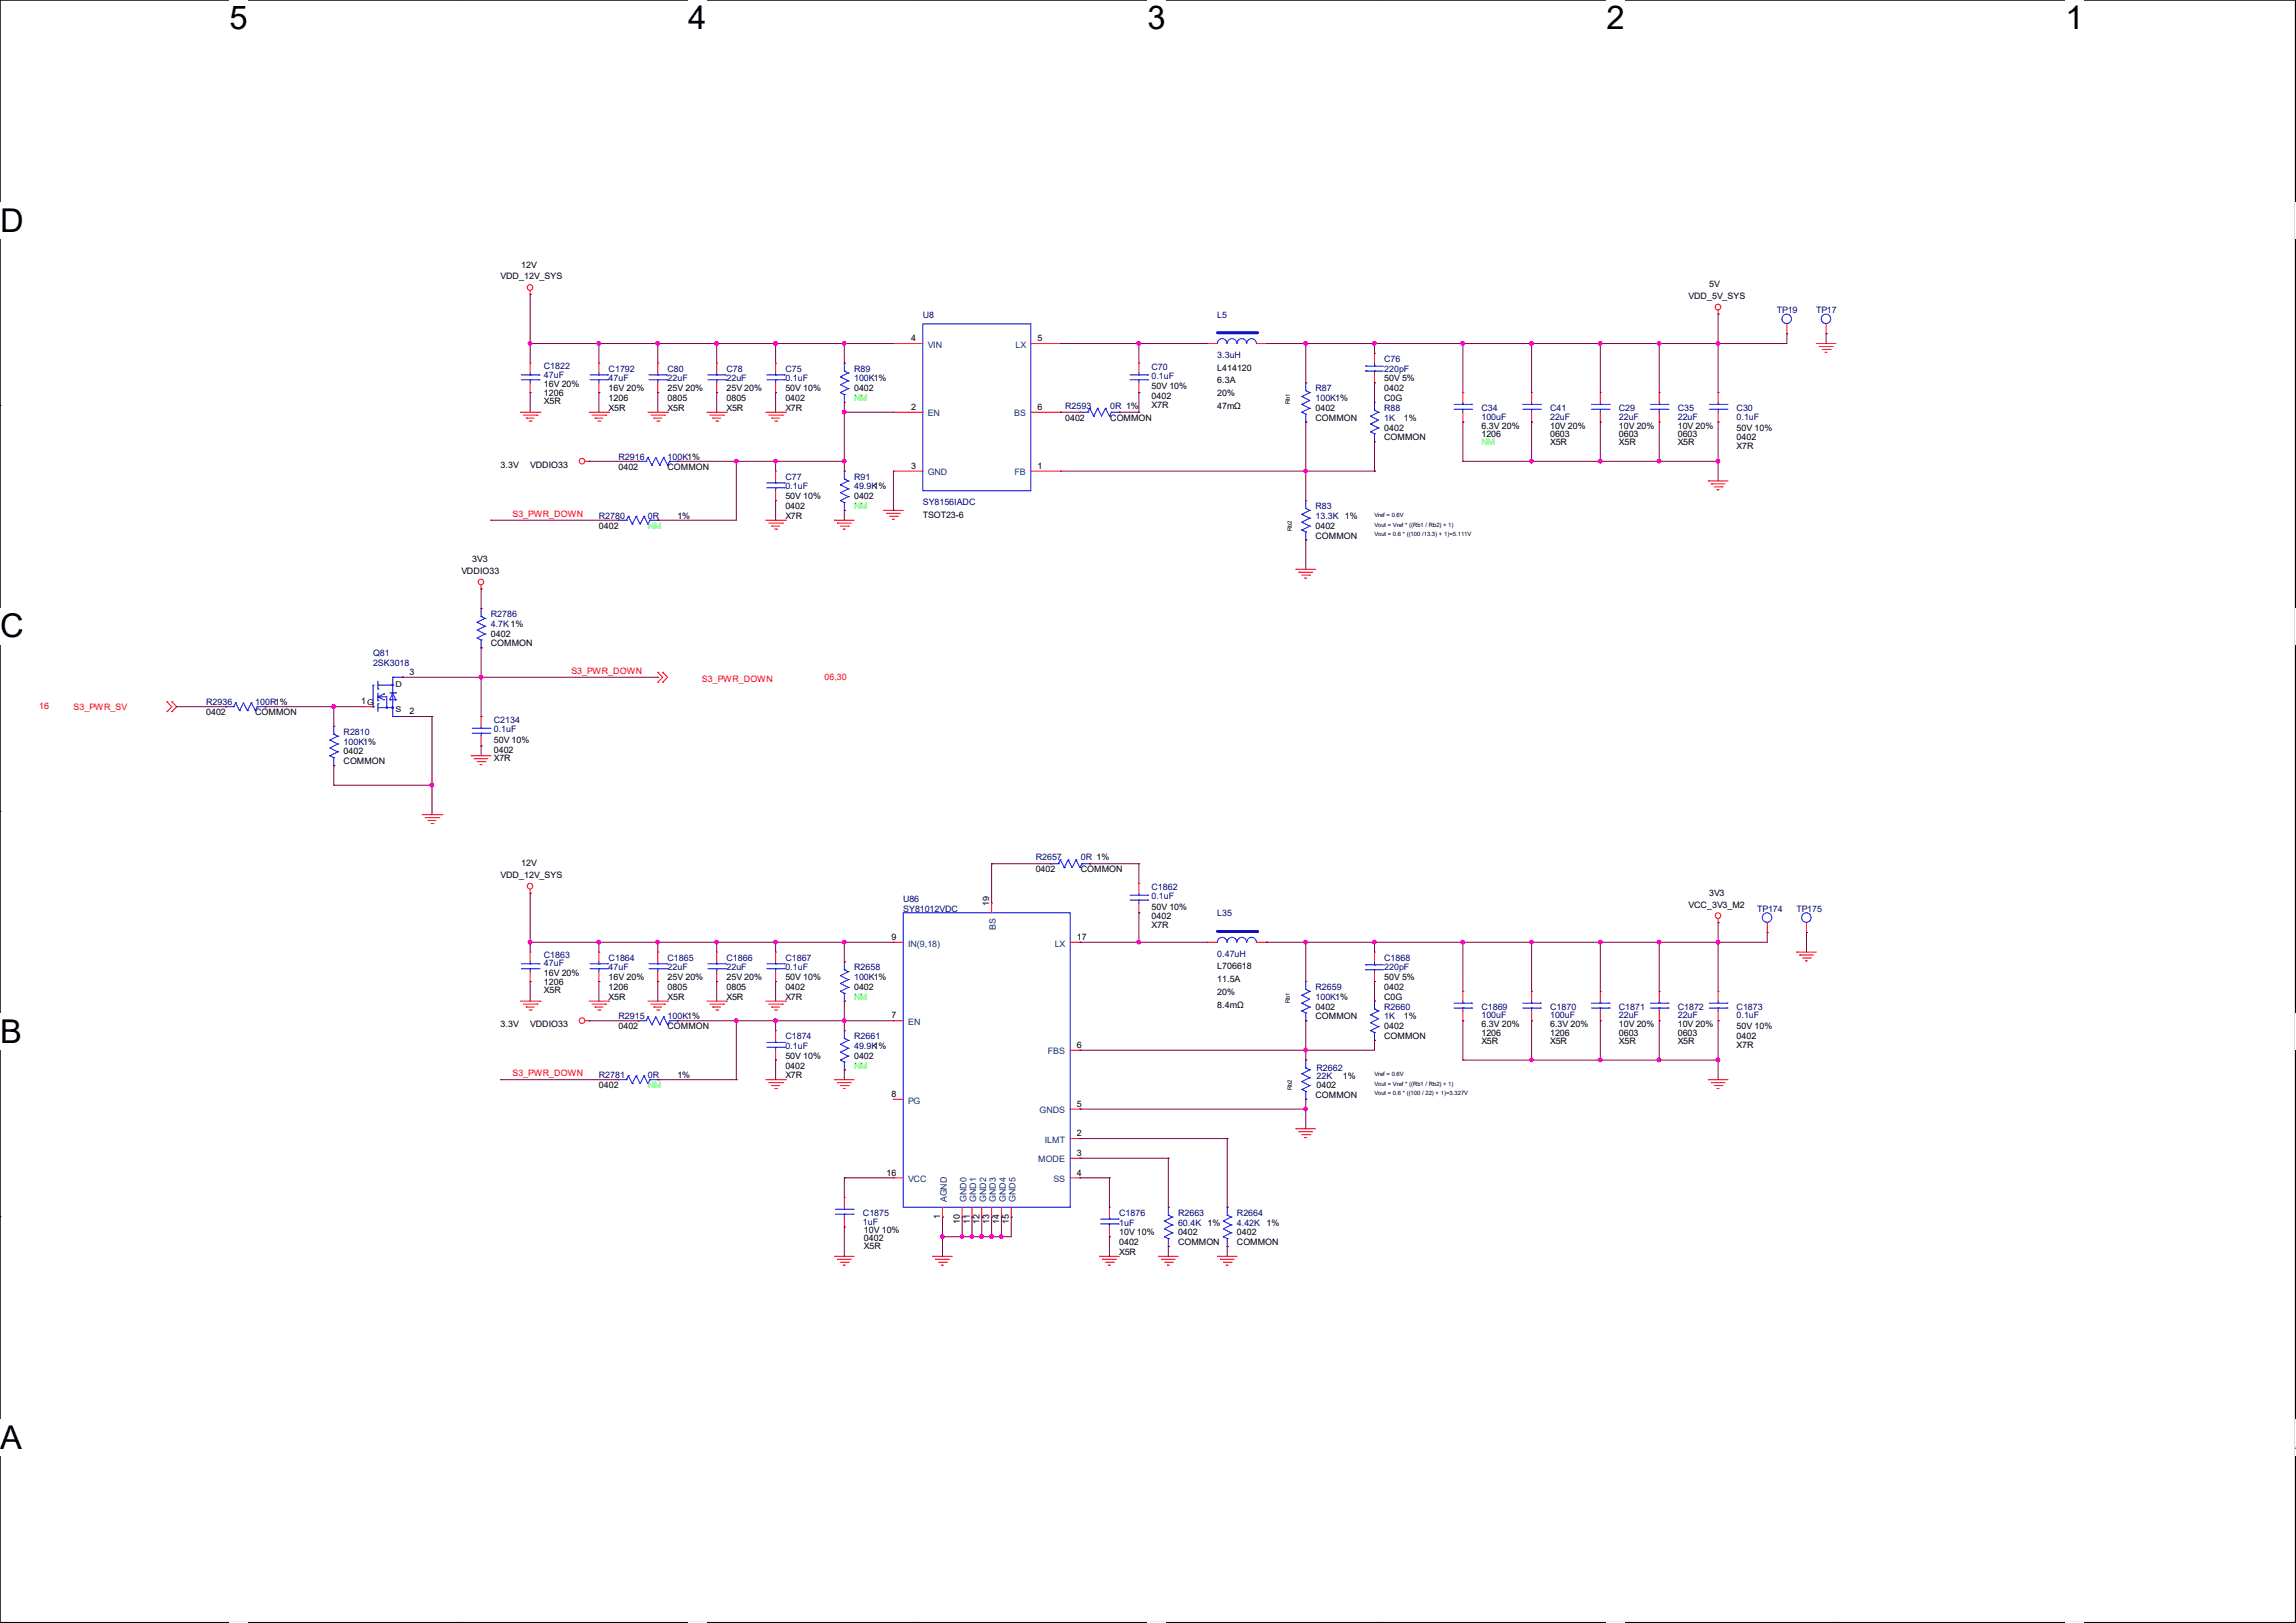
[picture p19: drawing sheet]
<svg xmlns="http://www.w3.org/2000/svg" width="297mm" height="210mm" viewBox="0 0 297 210" stroke-linecap="round" stroke-linejoin="round" font-family="sans-serif">
<defs><g id="words">
<g font-size="4.2">
<text x="29.7" y="3.8">5</text>
<text x="89" y="3.8">4</text>
<text x="148.4" y="3.8">3</text>
<text x="207.8" y="3.8">2</text>
<text x="267.2" y="3.8">1</text>
<text x="0" y="30">D</text>
<text x="0" y="82.5">C</text>
<text x="0" y="135">B</text>
<text x="0" y="187.5">A</text>
<text x="296.9" y="187.5">A</text>
</g>
<g font-size="1.1">
<text x="67.4" y="34.6">12V</text>
<text x="64.8" y="36.2">VDD_12V_SYS</text>
<text x="218.4" y="38.7">VDD_5V_SYS</text>
<text x="221.1" y="37.2">5V</text>
<text x="117.8" y="44.2">4</text>
<text x="134.2" y="44.2">5</text>
<text x="157.5" y="48">L414120</text>
<text x="70.4" y="50.1">16V 20%</text>
<text x="70.4" y="51.3">1206</text>
<text x="70.4" y="52.3">X5R</text>
<text x="78.7" y="50.6">16V 20%</text>
<text x="78.7" y="51.9">1206</text>
<text x="78.7" y="53.2">X5R</text>
<text x="86.4" y="50.6">25V 20%</text>
<text x="86.4" y="51.9">0805</text>
<text x="86.4" y="53.2">X5R</text>
<text x="94" y="50.6">25V 20%</text>
<text x="94" y="51.9">0805</text>
<text x="94" y="53.2">X5R</text>
<text x="101.6" y="50.6">50V 10%</text>
<text x="101.6" y="51.9">0402</text>
<text x="101.6" y="53.2">X7R</text>
<text x="110.5" y="50.6">0402</text>
<text x="117.8" y="53">2</text>
<text x="134.2" y="53">6</text>
<text x="149" y="50.4">50V 10%</text>
<text x="149" y="51.6">0402</text>
<text x="149" y="52.8">X7R</text>
<text x="157.5" y="49.6">6.3A</text>
<text x="157.5" y="51.3">20%</text>
<text x="157.5" y="52.9">47mΩ</text>
<text x="170.2" y="53.2">0402</text>
<text x="179.1" y="49.4">50V 5%</text>
<text x="179.1" y="50.6">0402</text>
<text x="179.1" y="51.9">C0G</text>
<text x="137.8" y="54.4">0402</text>
<text x="143.6" y="54.4">COMMON</text>
<text x="170.2" y="54.4">COMMON</text>
<text x="179.1" y="55.7">0402</text>
<text x="179.1" y="57">COMMON</text>
<text x="181.6" y="54.4">1%</text>
<text x="191.6" y="55.5">6.3V 20%</text>
<text x="191.6" y="56.6">1206</text>
<text x="200.5" y="55.5">10V 20%</text>
<text x="200.5" y="56.6">0603</text>
<text x="200.5" y="57.6">X5R</text>
<text x="209.4" y="55.5">10V 20%</text>
<text x="209.4" y="56.6">0603</text>
<text x="209.4" y="57.6">X5R</text>
<text x="217" y="55.5">10V 20%</text>
<text x="217" y="56.6">0603</text>
<text x="217" y="57.6">X5R</text>
<text x="224.6" y="55.7">50V 10%</text>
<text x="224.6" y="57">0402</text>
<text x="224.6" y="58.1">X7R</text>
<text x="64.8" y="60.5">3.3V</text>
<text x="68.6" y="60.5">VDDIO33</text>
<text x="80" y="60.8">0402</text>
<text x="86.4" y="60.8">COMMON</text>
<text x="101.6" y="64.6">50V 10%</text>
<text x="101.6" y="65.9">0402</text>
<text x="110.5" y="64.6">0402</text>
<text x="117.8" y="60.7">3</text>
<text x="134.2" y="60.7">1</text>
<text x="77.5" y="68.4">0402</text>
<text x="87.6" y="67.1">1%</text>
<text x="101.6" y="67.1">X7R</text>
<text x="119.4" y="67">TSOT23-6</text>
<text x="170.2" y="68.4">0402</text>
<text x="170.2" y="69.7">COMMON</text>
<text x="174" y="67.1">1%</text>
<text x="59.7" y="74.3">VDDIO33</text>
<text x="61.1" y="72.7">3V3</text>
<text x="63.5" y="82.4">0402</text>
<text x="63.5" y="83.7">COMMON</text>
<text x="53" y="87.3">3</text>
<text x="26.7" y="92.5">0402</text>
<text x="33" y="92.5">COMMON</text>
<text x="46.7" y="91.1">1</text>
<text x="53" y="92.4">2</text>
<text x="44.4" y="97.6">0402</text>
<text x="44.4" y="98.9">COMMON</text>
<text x="63.9" y="96.1">50V 10%</text>
<text x="63.9" y="97.4">0402</text>
<text x="63.9" y="98.5">X7R</text>
<text x="64.8" y="113.6">VDD_12V_SYS</text>
<text x="67.4" y="112.1">12V</text>
<text x="134" y="112.9">0402</text>
<text x="139.8" y="112.9">COMMON</text>
<text x="128" y="117.2" transform="rotate(-90 128 117.2)">19</text>
<text x="149" y="117.7">50V 10%</text>
<text x="149" y="119">0402</text>
<text x="218.4" y="117.4">VCC_3V3_M2</text>
<text x="221.1" y="115.9">3V3</text>
<text x="115.3" y="121.6">9</text>
<text x="139.3" y="121.6">17</text>
<text x="149" y="120.1">X7R</text>
<text x="157.5" y="125.4">L706618</text>
<text x="70.4" y="126.3">16V 20%</text>
<text x="70.4" y="127.5">1206</text>
<text x="70.4" y="128.5">X5R</text>
<text x="78.7" y="126.8">16V 20%</text>
<text x="78.7" y="128.1">1206</text>
<text x="78.7" y="129.4">X5R</text>
<text x="86.4" y="126.8">25V 20%</text>
<text x="86.4" y="128.1">0805</text>
<text x="86.4" y="129.4">X5R</text>
<text x="94" y="126.8">25V 20%</text>
<text x="94" y="128.1">0805</text>
<text x="94" y="129.4">X5R</text>
<text x="101.6" y="126.8">50V 10%</text>
<text x="101.6" y="128.1">0402</text>
<text x="101.6" y="129.4">X7R</text>
<text x="110.5" y="128.1">0402</text>
<text x="115.3" y="131.8">7</text>
<text x="157.5" y="127.1">11.5A</text>
<text x="157.5" y="128.7">20%</text>
<text x="157.5" y="130.4">8.4mΩ</text>
<text x="170.2" y="131.9">COMMON</text>
<text x="170.2" y="130.6">0402</text>
<text x="179.1" y="126.8">50V 5%</text>
<text x="179.1" y="128.1">0402</text>
<text x="179.1" y="129.4">C0G</text>
<text x="181.6" y="131.9">1%</text>
<text x="64.8" y="132.9">3.3V</text>
<text x="68.6" y="132.9">VDDIO33</text>
<text x="80" y="133.2">0402</text>
<text x="86.4" y="133.2">COMMON</text>
<text x="101.6" y="137">50V 10%</text>
<text x="110.5" y="137">0402</text>
<text x="139.3" y="135.6">6</text>
<text x="179.1" y="133.2">0402</text>
<text x="179.1" y="134.5">COMMON</text>
<text x="191.6" y="132.9">6.3V 20%</text>
<text x="191.6" y="134.1">1206</text>
<text x="191.6" y="135.1">X5R</text>
<text x="200.5" y="132.9">6.3V 20%</text>
<text x="200.5" y="134.1">1206</text>
<text x="200.5" y="135.1">X5R</text>
<text x="209.4" y="132.9">10V 20%</text>
<text x="209.4" y="134.1">0603</text>
<text x="209.4" y="135.1">X5R</text>
<text x="217" y="132.9">10V 20%</text>
<text x="217" y="134.1">0603</text>
<text x="217" y="135.1">X5R</text>
<text x="224.6" y="133.2">50V 10%</text>
<text x="224.6" y="134.5">0402</text>
<text x="224.6" y="135.6">X7R</text>
<text x="77.5" y="140.8">0402</text>
<text x="87.6" y="139.5">1%</text>
<text x="101.6" y="138.3">0402</text>
<text x="101.6" y="139.5">X7R</text>
<text x="115.3" y="141.9">8</text>
<text x="139.3" y="143.2">5</text>
<text x="170.2" y="142.1">COMMON</text>
<text x="170.3" y="140.8">0402</text>
<text x="173.7" y="139.7">1%</text>
<text x="139.3" y="147">2</text>
<text x="139.3" y="149.6">3</text>
<text x="114.7" y="152.1">16</text>
<text x="139.3" y="152.1">4</text>
<text x="111.7" y="159.6">10V 10%</text>
<text x="111.7" y="160.6">0402</text>
<text x="111.7" y="161.6">X5R</text>
<text x="121.6" y="157.7" transform="rotate(-90 121.6 157.7)">1</text>
<text x="124.2" y="158.4" transform="rotate(-90 124.2 158.4)">10</text>
<text x="125.4" y="158.4" transform="rotate(-90 125.4 158.4)">11</text>
<text x="126.7" y="158.4" transform="rotate(-90 126.7 158.4)">12</text>
<text x="128" y="158.4" transform="rotate(-90 128 158.4)">13</text>
<text x="129.2" y="158.4" transform="rotate(-90 129.2 158.4)">14</text>
<text x="130.5" y="158.4" transform="rotate(-90 130.5 158.4)">15</text>
<text x="144.8" y="159.9">10V 10%</text>
<text x="144.8" y="161.1">0402</text>
<text x="152.4" y="159.9">0402</text>
<text x="152.4" y="161.1">COMMON</text>
<text x="156.2" y="158.6">1%</text>
<text x="160" y="159.9">0402</text>
<text x="160" y="161.1">COMMON</text>
<text x="163.8" y="158.6">1%</text>
<text x="144.8" y="162.4">X5R</text>
</g>
<g font-size="1.1" fill="#000080">
<text x="119.4" y="41.1">U8</text>
<text x="157.5" y="41.1">L5</text>
<text x="229.8" y="40.5">TP19</text>
<text x="234.9" y="40.5">TP17</text>
<text x="70.4" y="47.7">C1822</text>
<text x="149" y="47.8">C70</text>
<text x="157.5" y="46.3">3.3uH</text>
<text x="179.1" y="46.8">C76</text>
<text x="70.4" y="48.9">47uF</text>
<text x="78.7" y="48.1">C1792</text>
<text x="78.7" y="49.4">47uF</text>
<text x="86.4" y="48.1">C80</text>
<text x="86.4" y="49.4">22uF</text>
<text x="94" y="48.1">C78</text>
<text x="94" y="49.4">22uF</text>
<text x="101.6" y="48.1">C75</text>
<text x="101.6" y="49.4">0.1uF</text>
<text x="110.5" y="48.1">R89</text>
<text x="110.5" y="49.4">100K1%</text>
<text x="137.8" y="52.9">R2593</text>
<text x="143.6" y="52.9">0R 1%</text>
<text x="149" y="49">0.1uF</text>
<text x="170.2" y="50.6">R87</text>
<text x="170.2" y="51.9">100K1%</text>
<text x="179.1" y="53.2">R88</text>
<text x="179.1" y="48.1">220pF</text>
<text x="191.6" y="53.2">C34</text>
<text x="200.5" y="53.2">C41</text>
<text x="209.4" y="53.2">C29</text>
<text x="217" y="53.2">C35</text>
<text x="224.6" y="53.2">C30</text>
<text x="80" y="59.5">R2916</text>
<text x="86.4" y="59.5">100K1%</text>
<text x="179.1" y="54.4">1K</text>
<text x="191.6" y="54.3">100uF</text>
<text x="200.5" y="54.3">22uF</text>
<text x="209.4" y="54.3">22uF</text>
<text x="217" y="54.3">22uF</text>
<text x="224.6" y="54.3">0.1uF</text>
<text x="101.6" y="62.1">C77</text>
<text x="101.6" y="63.3">0.1uF</text>
<text x="110.5" y="62.1">R91</text>
<text x="110.5" y="63.3">49.9K1%</text>
<text x="119.4" y="65.4">SY8156IADC</text>
<text x="170.2" y="65.9">R83</text>
<text x="77.5" y="67.1">R2780</text>
<text x="83.8" y="67.1">0R</text>
<text x="170.2" y="67.1">13.3K</text>
<text x="63.5" y="79.8">R2786</text>
<text x="63.5" y="81.1">4.7K1%</text>
<text x="48.3" y="84.9">Q81</text>
<text x="48.3" y="86.2">2SK3018</text>
<text x="26.7" y="91.3">R2936</text>
<text x="33" y="91.3">100R1%</text>
<text x="44.4" y="95.1">R2810</text>
<text x="63.9" y="93.6">C2134</text>
<text x="63.9" y="94.7">0.1uF</text>
<text x="44.4" y="96.4">100K1%</text>
<text x="134" y="111.3">R2657</text>
<text x="139.8" y="111.3">0R 1%</text>
<text x="116.8" y="116.7">U86</text>
<text x="116.8" y="117.9">SY81012VDC</text>
<text x="149" y="115.1">C1862</text>
<text x="149" y="116.3">0.1uF</text>
<text x="157.5" y="118.6">L35</text>
<text x="227.3" y="117.9">TP174</text>
<text x="232.4" y="117.9">TP175</text>
<text x="70.4" y="123.9">C1863</text>
<text x="70.4" y="125.1">47uF</text>
<text x="78.7" y="124.3">C1864</text>
<text x="78.7" y="125.6">47uF</text>
<text x="86.4" y="124.3">C1865</text>
<text x="86.4" y="125.6">22uF</text>
<text x="94" y="124.3">C1866</text>
<text x="94" y="125.6">22uF</text>
<text x="101.6" y="124.3">C1867</text>
<text x="101.6" y="125.6">0.1uF</text>
<text x="110.5" y="125.6">R2658</text>
<text x="157.5" y="123.8">0.47uH</text>
<text x="179.1" y="124.3">C1868</text>
<text x="179.1" y="125.6">220pF</text>
<text x="80" y="131.9">R2915</text>
<text x="86.4" y="131.9">100K1%</text>
<text x="110.5" y="126.8">100K1%</text>
<text x="170.2" y="128.1">R2659</text>
<text x="170.2" y="129.4">100K1%</text>
<text x="179.1" y="130.6">R2660</text>
<text x="179.1" y="131.9">1K</text>
<text x="191.6" y="130.6">C1869</text>
<text x="191.6" y="131.8">100uF</text>
<text x="200.5" y="130.6">C1870</text>
<text x="200.5" y="131.8">100uF</text>
<text x="209.4" y="130.6">C1871</text>
<text x="209.4" y="131.8">22uF</text>
<text x="217" y="130.6">C1872</text>
<text x="217" y="131.8">22uF</text>
<text x="224.6" y="130.6">C1873</text>
<text x="224.6" y="131.8">0.1uF</text>
<text x="101.6" y="134.5">C1874</text>
<text x="101.6" y="135.7">0.1uF</text>
<text x="110.5" y="134.5">R2661</text>
<text x="110.5" y="135.7">49.9K1%</text>
<text x="77.5" y="139.5">R2781</text>
<text x="83.8" y="139.5">0R</text>
<text x="170.3" y="138.5">R2662</text>
<text x="170.3" y="139.7">22K</text>
<text x="111.6" y="157.3">C1875</text>
<text x="111.6" y="158.5">1uF</text>
<text x="144.8" y="157.3">C1876</text>
<text x="144.8" y="158.6">1uF</text>
<text x="152.4" y="157.3">R2663</text>
<text x="152.4" y="158.6">60.4K</text>
<text x="160" y="157.3">R2664</text>
<text x="160" y="158.6">4.42K</text>
</g>
<g font-size="1.1" fill="#004080">
<text x="120" y="45">VIN</text>
<text x="131.3" y="45">LX</text>
<text x="120" y="53.9">EN</text>
<text x="131.2" y="53.9">BS</text>
<text x="120" y="61.5">GND</text>
<text x="131.2" y="61.5">FB</text>
<text x="117.5" y="122.5">IN(9,18)</text>
<text x="128.8" y="120.3" transform="rotate(-90 128.8 120.3)">BS</text>
<text x="136.4" y="122.5">LX</text>
<text x="117.5" y="132.6">EN</text>
<text x="135.5" y="136.4">FBS</text>
<text x="117.5" y="142.8">PG</text>
<text x="134.5" y="144.1">GNDS</text>
<text x="135.2" y="147.9">ILMT</text>
<text x="117.5" y="153">VCC</text>
<text x="122.5" y="155.6" transform="rotate(-90 122.5 155.6)">AGND</text>
<text x="125" y="155.6" transform="rotate(-90 125 155.6)">GND0</text>
<text x="126.3" y="155.6" transform="rotate(-90 126.3 155.6)">GND1</text>
<text x="127.6" y="155.6" transform="rotate(-90 127.6 155.6)">GND2</text>
<text x="128.8" y="155.6" transform="rotate(-90 128.8 155.6)">GND3</text>
<text x="130.1" y="155.6" transform="rotate(-90 130.1 155.6)">GND4</text>
<text x="131.4" y="155.6" transform="rotate(-90 131.4 155.6)">GND5</text>
<text x="134.3" y="150.4">MODE</text>
<text x="136.3" y="153">SS</text>
</g>
<g font-size="1.1" fill="#0f0">
<text x="110.5" y="51.9">NM</text>
<text x="191.6" y="57.6">NM</text>
<text x="110.5" y="65.9">NM</text>
<text x="110.5" y="129.4">NM</text>
<text x="110.5" y="138.3">NM</text>
</g>
<g font-size="1.1" fill="#f00">
<text x="66.3" y="66.8">S3_PWR_DOWN</text>
<text x="73.9" y="87.2">S3_PWR_DOWN</text>
<text x="90.8" y="88.2">S3_PWR_DOWN</text>
<text x="106.7" y="88">06,30</text>
<text x="5.1" y="91.8">16</text>
<text x="9.5" y="91.9">S3_PWR_SV</text>
<text x="66.3" y="139.2">S3_PWR_DOWN</text>
</g>
<g font-size="1.1" fill="#00ff40">
<text x="83.8" y="68.4">NM</text>
<text x="83.8" y="140.8">NM</text>
</g>
<g font-size="1">
<text x="51.2" y="88.9">D</text>
<text x="47.5" y="91.2">G</text>
<text x="51.2" y="92.1">S</text>
</g>
<g font-size=".8">
<text x="166.8" y="52.3" transform="rotate(-90 166.8 52.3)">Rb1</text>
<text x="167.1" y="68.7" transform="rotate(-90 167.1 68.7)">Rb2</text>
<text x="177.8" y="69.3">Vout = 0.6 * ((100 /13.3) + 1)=5.111V</text>
<text x="177.8" y="68.2">Vout = Vref * ((Rb1 / Rb2) + 1)</text>
<text x="177.8" y="66.9">Vref = 0.6V</text>
<text x="166.8" y="129.8" transform="rotate(-90 166.8 129.8)">Rb1</text>
<text x="167.1" y="141.1" transform="rotate(-90 167.1 141.1)">Rb2</text>
<text x="177.8" y="140.5">Vout = Vref * ((Rb1 / Rb2) + 1)</text>
<text x="177.8" y="139.3">Vref = 0.6V</text>
<text x="177.8" y="141.7">Vout = 0.6 * ((100 / 22) + 1)=3.327V</text>
</g>
</g></defs>
<path d="M0 0h296.9v209.9h-296.9z" fill="none" stroke="#000" stroke-width=".13"/>
<g fill="#fff">
<path d="M29.7 0h2.3v4.7h-2.3z"/>
<path d="M29.7 209.9h2.3v.1h-2.3z"/>
</g>
<path d="M59.4 0h.1M59.4 209.9h.1" fill="none" stroke="#000" stroke-width=".13"/>
<g fill="#fff">
<path d="M89 0h2.4v4.7h-2.4z"/>
<path d="M89 209.9h2.4v.1h-2.4z"/>
</g>
<path d="M118.7 0h.1M118.7 209.9h.1" fill="none" stroke="#000" stroke-width=".13"/>
<g fill="#fff">
<path d="M148.4 0h2.4v4.7h-2.4z"/>
<path d="M148.4 209.9h2.4v.1h-2.4z"/>
</g>
<path d="M178.1 0h.1M178.1 209.9h.1" fill="none" stroke="#000" stroke-width=".13"/>
<g fill="#fff">
<path d="M207.8 0h2.4v4.7h-2.4z"/>
<path d="M207.8 209.9h2.4v.1h-2.4z"/>
</g>
<path d="M237.5 0h.1M237.5 209.9h.1" fill="none" stroke="#000" stroke-width=".13"/>
<g fill="#fff">
<path d="M267.2 0h2.4v4.7h-2.4z"/>
<path d="M267.2 209.9h2.4v.1h-2.4z"/>
<path d="M0 26.2h3v4.7h-3z"/>
<path d="M296.9 26.2h.1v4.7h-.1z"/>
<path d="M0 78.7h3v4.7h-3z"/>
<path d="M296.9 78.7h.1v4.7h-.1z"/>
</g>
<path d="M0 52.5h.1M296.9 52.5h.1" fill="none" stroke="#000" stroke-width=".13"/>
<g fill="#fff">
<path d="M0 131.1h2.8v4.8h-2.8z"/>
<path d="M296.9 131.1h.1v4.8h-.1z"/>
</g>
<path d="M0 104.9h.1M296.9 104.9h.1" fill="none" stroke="#000" stroke-width=".13"/>
<g fill="#fff">
<path d="M-.1 183.6h2.9v4.8h-2.9z"/>
<path d="M296.8 183.6h.2v4.8h-.2z"/>
</g>
<path d="M0 157.4h.1M296.9 157.4h.1" fill="none" stroke="#000" stroke-width=".13"/>
<g fill="none" stroke="#f00" stroke-width=".13">
<path d="M68.6 38.1h.1M68.6 37.6v.5M67.3 53.3h2.5M67.7 53.7h1.8M68.1 54.1h.1M68.1 54.1h1M68.5 54.5h.2M68.6 47h.1M68.6 50.8h.1M68.6 47v1.3M68.6 49.5v1.3M68.7 54.5h.1"/>
<path d="M69.5 53.7h.1M69.8 53.3h.1M75.7 59.7h.5M76.2 59.7h.1M76.2 53.3h2.5M76.6 53.7h1.8M77 54.1h.1M77 54.1h1M77.3 54.5h.3M77.6 54.5h.1M78.4 53.7h.1M78.7 53.3h.1"/>
<path d="M82.5 59.7h.1M83.8 53.3h2.6M84.2 53.7h1.8M84.6 54.1h.1M84.6 54.1h1M85 54.5h.2M85.2 54.5h.1M86 53.7h.1M86.4 53.3h.1M87.6 59.7h.1M91.4 53.3h2.6M91.8 53.7h1.8"/>
<path d="M92.2 54.1h.1M92.2 54.1h1M92.6 54.5h.2M92.7 47h.1M92.7 50.8h.1M92.7 47v1.3M92.7 49.5v1.3M92.8 54.5h.1M93.6 53.7h.1M94 53.3h.1M99.1 53.3h2.5M99.4 53.7h1.8"/>
<path d="M99.8 54.1h.1M99.8 54.1h1M100.2 54.5h.3M100.5 54.5h.1M101.2 53.7h.1M101.6 53.3h.1M109.2 47h.1M109.2 52.1h.1M115.6 53.3h.1M115.6 44.4h.1M115.6 53.3h3.8M115.6 44.4h3.8"/>
<path d="M133.3 53.3h3.9M133.3 44.4h3.9M137.2 53.3h.1M137.2 44.4h.1M139.7 53.3h.1M144.8 53.3h.1M147.3 47h.1M147.3 50.8h.1M147.3 47v1.3M147.3 49.5v1.3M168.9 54.6h.1M168.9 49.5h.1"/>
<path d="M177.8 57.1h.1M177.8 52.1h.1M189.2 50.8h.1M189.2 54.6h.1M189.2 50.8v1.3M189.2 53.3v1.3M198.1 50.8h.1M198.1 54.6h.1M198.1 50.8v1.3M198.1 53.3v1.3M207 50.8h.1M207 54.6h.1"/>
<path d="M207 50.8v1.3M207 53.3v1.3M222.2 40.6h.1M222.2 50.8h.1M222.2 54.6h.1M222.2 40.1v.5M222.2 50.8v1.3M222.2 53.3v1.3M234.9 44.4h.1M234.9 44.4h2.6M235.3 44.8h.1M235.3 44.8h1.8"/>
<path d="M235.7 45.2h1M236.1 45.6h.1M236.1 45.6h.2M236.7 45.2h.1M62.2 76.2h.1M62.2 78.7h.1M62.2 75.7v.5M99.1 67.3h2.5M99.4 67.7h1.8M99.8 68.1h.1M99.8 68.1h1M100.2 68.5h.3"/>
<path d="M100.5 68.5h.1M101.2 67.7h.1M101.6 67.3h.1M107.9 67.3h.1M107.9 67.3h2.6M108.3 67.7h.1M108.3 67.7h1.8M108.7 68.1h1M109.1 68.5h.1M109.1 68.5h.2M109.2 61h.1M109.2 66h.1"/>
<path d="M109.7 68.1h.1M114.3 66h.1M114.3 66h2.5M114.7 66.4h.1M114.7 66.4h1.8M115.1 66.8h1M115.4 67.2h.1M115.4 67.2h.3M115.6 61h.1M115.6 61h3.8M116.1 66.8h.1M133.3 61h3.9"/>
<path d="M137.2 61h.1M167.6 73.7h.1M167.6 73.7h2.6M168 74h.1M168 74h1.8M168.4 74.4h1M168.8 74.8h.1M168.8 74.8h.2M168.9 64.8h.1M168.9 69.8h.1M169.4 74.4h.1M221 62.2h.1"/>
<path d="M221 62.2h2.5M221.4 62.6h.1M221.4 62.6h1.7M221.7 63h1.1M222.1 63.4h.1M222.1 63.4h.3M222.8 63h.1M21.6 92.1h.1M21.6 90.8h.1M21.6 90.8l.6 .6-.6 .7M22.2 90.8h.1M22.2 92.1h.1"/>
<path d="M22.2 90.8l.7 .6-.7 .7M29.2 91.4h.1M34.3 91.4h.1M43.2 94h.1M43.2 99.1h.1M61 97.8h.1M61 97.8h2.5M61.3 98.2h.1M61.3 98.2h1.8M61.7 98.6h1M62.1 98.9h.1M62.1 98.9h.3"/>
<path d="M62.2 83.8h.1M62.7 98.6h.1M85.1 88.3h.1M85.1 87h.1M85.1 87l.6 .6-.6 .7M85.7 88.3h.1M85.7 87h.1M85.7 87l.7 .6-.7 .7M54.6 105.4h2.5M55 105.8h1.8M55.4 106.2h.1M55.4 106.2h1"/>
<path d="M55.8 106.6h.2M56 106.6h.1M56.8 105.8h.1M57.1 105.4h.1M68.6 115.6h.1M68.6 115.1v.5M128.3 116.8h.1M128.3 116.8v1.3M135.9 111.8h.1M141 111.8h.1M147.3 114.3h.1M147.3 118.1h.1"/>
<path d="M147.3 114.3v1.3M147.3 116.8v1.3M222.2 119.4h.1M222.2 118.9v.5M228.6 119.4v1.2M67.3 129.5h2.5M67.7 129.9h1.8M68.1 130.3h.1M68.1 130.3h1M68.5 130.7h.2M68.7 130.7h.1M69.5 129.9h.1"/>
<path d="M69.8 129.5h.1M75.7 132.1h.5M76.2 132.1h.1M76.2 129.5h2.5M76.6 129.9h1.8M77 130.3h.1M77 130.3h1M77.3 130.7h.3M77.5 123.2h.1M77.5 127h.1M77.5 123.2v1.3M77.5 125.7v1.3"/>
<path d="M77.6 130.7h.1M78.4 129.9h.1M78.7 129.5h.1M80 139.7h.1M82.5 132.1h.1M83.8 129.5h2.6M84.2 129.9h1.8M84.6 130.3h.1M84.6 130.3h1M85 130.7h.2M85.1 139.7h.1M85.1 123.2h.1"/>
<path d="M85.1 127h.1M85.1 123.2v1.3M85.1 125.7v1.3M85.2 130.7h.1M86 129.9h.1M86.4 129.5h.1M87.6 132.1h.1M91.4 129.5h2.6M91.8 129.9h1.8M92.2 130.3h.1M92.2 130.3h1M92.6 130.7h.2"/>
<path d="M92.8 130.7h.1M93.6 129.9h.1M94 129.5h.1M99.1 129.5h2.5M99.1 139.7h2.5M99.4 129.9h1.8M99.8 130.3h.1M99.8 130.3h1M100.2 130.7h.3M100.3 133.3h.1M100.3 137.2h.1M100.3 123.2h.1"/>
<path d="M100.3 127h.1M100.3 123.2v1.3M100.3 125.7v1.3M100.3 133.3v1.3M100.3 135.9v1.3M100.5 130.7h.1M101.2 129.9h.1M101.6 129.5h.1M101.6 139.7h.1M107.9 139.7h.1M107.9 139.7h2.6M109.2 124.5h.1"/>
<path d="M109.2 129.5h.1M109.2 133.3h.1M109.2 138.4h.1M115.6 132.1h.1M115.6 121.9h.1M115.6 132.1h1.2M115.6 121.9h1.2M138.4 135.9h1.3M138.4 121.9h1.3M139.7 135.9h.1M139.7 121.9h.1M168.9 137.2h.1"/>
<path d="M177.8 134.6h.1M177.8 129.5h.1M189.2 128.3h.1M189.2 132.1h.1M189.2 128.3v1.2M189.2 130.8v1.3M207 128.3h.1M207 132.1h.1M207 128.3v1.2M207 130.8v1.3M214.6 128.3h.1M214.6 132.1h.1"/>
<path d="M214.6 128.3v1.2M214.6 130.8v1.3M221 139.7h.1M221 139.7h2.5M228.6 120.6h.1M232.4 123.2h.1M232.4 123.2h2.5M232.8 123.6h.1M232.8 123.6h1.8M233.2 124h1M233.6 124.3h.1M233.6 124.3h.2"/>
<path d="M234.2 124h.1M99.4 140.1h1.8M99.8 140.5h.1M99.8 140.5h1M100.2 140.8h.3M100.5 140.8h.1M101.2 140.1h.1M108.3 140.1h.1M108.3 140.1h1.8M108.7 140.5h1M109.1 140.8h.1M109.1 140.8h.2"/>
<path d="M109.2 154.9h.1M109.2 158.7h.1M109.2 154.9v1.3M109.2 157.5v1.2M109.7 140.5h.1M115.6 142.2h.1M115.6 152.4h.1M115.6 152.4h1.2M115.6 142.2h1.2M121.9 157.5h.1M121.9 156.2v1.3M124.5 157.5h.1"/>
<path d="M124.5 156.2v1.3M125.7 157.5h.1M125.7 156.2v1.3M127 157.5h.1M127 156.2v1.3M128.3 157.5h.1M128.3 156.2v1.3M129.5 157.5h.1M129.5 156.2v1.3M130.8 157.5h.1M130.8 156.2v1.3M138.4 147.3h1.3"/>
<path d="M138.4 149.9h1.3M138.4 152.4h1.3M138.4 143.5h1.3M139.7 147.3h.1M139.7 149.9h.1M139.7 152.4h.1M139.7 143.5h.1M143.5 156.2h.1M143.5 156.2v1.3M143.5 158.7v1.3M151.1 156.2h.1M167.6 146h.1"/>
<path d="M167.6 146h2.6M168 146.4h.1M168 146.4h1.8M168.4 146.8h1M168.8 147.2h.1M168.8 147.2h.2M168.9 142.2h.1M169.4 146.8h.1M221.4 140.1h.1M221.4 140.1h1.7M221.7 140.5h1.1M222.1 140.8h.1"/>
<path d="M222.1 140.8h.3M222.8 140.5h.1M107.9 162.6h.1M107.9 162.6h2.6M108.3 162.9h.1M108.3 162.9h1.8M108.7 163.3h1M109.1 163.7h.1M109.1 163.7h.2M109.7 163.3h.1M120.6 162.6h.1M120.6 162.6h2.6"/>
<path d="M121 162.9h.1M121 162.9h1.8M121.4 163.3h1M121.8 163.7h.1M121.8 163.7h.2M122.4 163.3h.1M142.2 162.6h.1M142.2 162.6h2.6M142.6 162.9h.1M142.6 162.9h1.8M143 163.3h1M143.4 163.7h.1"/>
<path d="M143.4 163.7h.2M143.5 160h.1M144 163.3h.1M149.9 162.6h.1M149.9 162.6h2.5M150.2 162.9h.1M150.2 162.9h1.8M150.6 163.3h1M151 163.7h.1M151 163.7h.3M151.1 161.3h.1M151.6 163.3h.1"/>
<path d="M157.5 162.6h.1M157.5 162.6h2.5M157.9 162.9h.1M157.9 162.9h1.7M158.2 163.3h1.1M158.6 163.7h.1M158.6 163.7h.3M159.3 163.3h.1"/>
<circle cx="68.6" cy="37.2" r=".36"/>
<circle cx="222.2" cy="39.7" r=".36"/>
<circle cx="75.3" cy="59.7" r=".36"/>
<circle cx="62.2" cy="75.3" r=".36"/>
<circle cx="68.6" cy="114.7" r=".36"/>
<circle cx="222.2" cy="118.5" r=".36"/>
<circle cx="75.3" cy="132.1" r=".36"/>
</g>
<g fill="none" stroke="#00f" stroke-width=".13">
<path d="M67.4 49.1h2.3M67.4 48.5h2.3M68.6 48.5h.1M68.6 49.1h.1M68.6 48.3v.2M68.6 49.1v.4M69.7 49.1h.1M69.7 48.5h.1M82.5 59.7h.1M82.5 59.7h1.1M83.6 59.7h.1M83.8 59.2h.1"/>
<path d="M83.8 59.2l-.2 .5M83.8 59.2l.5 1M85.9 59.2h.1M85.9 59.2l.5 1M85.9 59.2l-.6 1M86.6 59.7h.1M86.6 59.7l-.2 .5M86.6 59.7h1M87.6 59.7h.1M91.6 49.1h2.3M91.6 48.5h2.3M92.7 48.5h.1"/>
<path d="M92.7 49.1h.1M92.7 48.3v.2M92.7 49.1v.4M93.9 49.1h.1M93.9 48.5h.1M108.7 50.8h.1M108.7 48.8h.1M108.7 50.8l.5 .3M108.7 48.8l1 .5M109.2 51.1h.1M109.2 48h.1M109.2 47h.1"/>
<path d="M109.2 52.1h.1M109.2 47v1M109.2 51.1v1M109.2 48l.5 .3M109.7 50.3h.1M109.7 49.3h.1M109.7 48.3h.1M109.7 49.3l-1 .5 1 .5M109.7 50.3l-1 .5M109.7 48.3l-1 .5M119.4 41.9h13.9v21.6h-13.9zM139.7 53.3h.1"/>
<path d="M139.7 53.3h1M140.7 53.3h.1M141 52.8h.1M141 52.8l-.3 .5M141 52.8l.5 1M141.5 53.8h.1M142 52.8h.1M142 52.8l.5 1 .5-1M142 52.8l-.5 1M143 52.8h.1M143 52.8l.5 1M143.5 53.8h.1"/>
<path d="M143.8 53.3h.1M143.8 53.3l-.3 .5M143.8 53.3h1M144.8 53.3h.1M146.2 49.1h2.3M146.2 48.5h2.3M147.3 48.5h.1M147.3 49.1h.1M147.3 48.3v.2M147.3 49.1v.4M148.5 49.1h.1M148.5 48.5h.1"/>
<path d="M168.4 51.3h.1M168.4 52.3h.1M168.4 53.3h.1M168.4 51.3l1 .5-1 .5M168.4 53.3l.5 .3M168.4 52.3l1 .5M168.9 50.5h.1M168.9 53.6h.1M168.9 54.6h.1M168.9 49.5h.1M168.9 49.5v1M168.9 53.6v1"/>
<path d="M168.9 50.5l.5 .3M169.4 50.8h.1M169.4 52.8h.1M169.4 50.8l-1 .5M169.4 52.8l-1 .5M177.3 53.8h.1M177.3 54.9h.1M177.3 55.9h.1M177.3 53.8l1 .6-1 .5M177.3 55.9l.5 .2M177.3 54.9l1 .5M177.8 53.1h.1"/>
<path d="M177.8 56.1h.1M177.8 57.1h.1M177.8 52.1h.1M177.8 53.1l.5 .2M177.8 52.1v1M177.8 56.1v1M178.3 53.3h.1M178.3 55.4h.1M178.3 53.3l-1 .5M178.3 55.4l-1 .5M188.1 53h2.3M188.1 52.3h2.3"/>
<path d="M189.2 52.3h.1M189.2 53h.1M189.2 52.1v.2M189.2 53v.3M190.4 53h.1M190.4 52.3h.1M197 53h2.3M197 52.3h2.3M198.1 52.3h.1M198.1 53h.1M198.1 52.1v.2M198.1 53v.3"/>
<path d="M199.3 53h.1M199.3 52.3h.1M205.9 53h2.3M205.9 52.3h2.3M207 52.3h.1M207 53h.1M207 52.1v.2M207 53v.3M208.2 53h.1M208.2 52.3h.1M221.1 53h2.3M221.1 52.3h2.3"/>
<path d="M222.2 52.3h.1M222.2 53h.1M222.2 52.1v.2M222.2 53v.3M223.4 53h.1M223.4 52.3h.1M62.2 79.8h.1M62.2 78.7h.1M62.2 79.8l.5 .2M62.2 78.7v1.1M84.3 60.2h.1M84.3 60.2l.5-1 .5 1"/>
<path d="M85.3 60.2h.1M86.4 60.2h.1M108.7 64.8h.1M108.7 62.7h.1M108.7 64.8l.5 .2M108.7 62.7l1 .5M109.2 65h.1M109.2 62h.1M109.2 61h.1M109.2 66h.1M109.2 62l.5 .2M109.2 61v1"/>
<path d="M109.2 65v1M109.7 64.3h.1M109.7 63.2h.1M109.7 62.2h.1M109.7 63.2l-1 .6 1 .5M109.7 64.3l-1 .5M109.7 62.2l-1 .5M168.4 68.6h.1M168.4 66.5h.1M168.4 68.6l.5 .2M168.4 66.5l1 .6M168.9 68.8h.1"/>
<path d="M168.9 65.8h.1M168.9 64.8h.1M168.9 69.8h.1M168.9 65.8l.5 .2M168.9 64.8v1M168.9 68.8v1M169.4 68.1h.1M169.4 67.1h.1M169.4 66h.1M169.4 67.1l-1 .5 1 .5M169.4 68.1l-1 .5M169.4 66l-1 .5"/>
<path d="M29.2 91.4h.1M29.2 91.4h1M30.2 91.4h.1M30.5 90.9h.1M30.5 90.9l-.3 .5M30.5 90.9l.5 1M31 91.9h.1M31 91.9l.5-1 .5 1M32 91.9h.1M32.5 90.9h.1M32.5 90.9l.5 1M32.5 90.9l-.5 1"/>
<path d="M33 91.9h.1M33.3 91.4h.1M33.3 91.4l-.3 .5M33.3 91.4h1M34.3 91.4h.1M42.7 97.8h.1M42.7 95.8h.1M42.7 97.8l.5 .2M42.7 95.8l1 .5M43.2 98h.1M43.2 95h.1M43.2 94h.1"/>
<path d="M43.2 99.1h.1M43.2 95l.5 .2M43.2 94v1M43.2 98v1.1M43.7 97.3h.1M43.7 96.3h.1M43.7 95.2h.1M43.7 96.3l-1 .5 1 .5M43.7 97.3l-1 .5M43.7 95.2l-1 .6M61.7 82.5h.1M61.7 80.5h.1"/>
<path d="M61.7 82.5l.5 .3M61.7 80.5l1 .5M62.2 82.8h.1M62.2 83.8h.1M62.2 82.8v1M62.7 82h.1M62.7 81h.1M62.7 80h.1M62.7 81l-1 .5 1 .5M62.7 82l-1 .5M62.7 80l-1 .5M116.8 118.1h21.6v38.1h-21.6z"/>
<path d="M135.9 111.8h.1M135.9 111.8h1M136.9 111.8h.1M137.2 111.3h.1M137.2 111.3l-.3 .5M137.2 111.3l.5 1M137.7 112.3h.1M138.2 111.3h.1M138.2 111.3l.5 1 .5-1M138.2 111.3l-.5 1M139.2 111.3h.1M139.2 111.3l.5 1"/>
<path d="M139.7 112.3h.1M140 111.8h.1M140 111.8l-.3 .5M140 111.8h1M141 111.8h.1M146.2 116.5h2.3M146.2 115.8h2.3M147.3 115.8h.1M147.3 116.5h.1M147.3 115.6v.2M147.3 116.5v.3M148.5 116.5h.1"/>
<path d="M148.5 115.8h.1M76.3 125.3h2.3M76.3 124.7h2.3M77.5 124.7h.1M77.5 125.3h.1M77.5 124.5v.2M77.5 125.3v.4M78.6 125.3h.1M78.6 124.7h.1M80 139.7h.1M80 139.7h1M81 139.7h.1"/>
<path d="M81.3 139.2h.1M81.3 139.2l-.3 .5M81.3 139.2l.5 1M82.3 139.2h.1M82.3 139.2l.5 1 .5-1M82.3 139.2l-.5 1M82.5 132.1h.1M82.5 132.1h1.1M83.3 139.2h.1M83.3 139.2l.5 1M83.6 132.1h.1M83.8 131.6h.1"/>
<path d="M83.8 131.6l-.2 .5M83.8 131.6l.5 1M83.9 125.3h2.3M83.9 124.7h2.3M84.1 139.7h.1M84.1 139.7l-.3 .5M84.1 139.7h1M84.3 132.6h.1M84.3 132.6l.5-1 .5 1M85.1 139.7h.1M85.1 124.7h.1M85.1 125.3h.1"/>
<path d="M85.1 124.5v.2M85.1 125.3v.4M85.3 132.6h.1M85.9 131.6h.1M85.9 131.6l.5 1M85.9 131.6l-.6 1M86.2 125.3h.1M86.2 124.7h.1M86.4 132.6h.1M86.6 132.1h.1M86.6 132.1l-.2 .5M86.6 132.1h1"/>
<path d="M87.6 132.1h.1M99.2 135.5h2.3M99.2 134.9h2.3M99.2 125.3h2.3M99.2 124.7h2.3M100.3 134.9h.1M100.3 135.5h.1M100.3 124.7h.1M100.3 125.3h.1M100.3 124.5v.2M100.3 125.3v.4M100.3 134.6v.3"/>
<path d="M100.3 135.5v.4M101.5 135.5h.1M101.5 134.9h.1M101.5 125.3h.1M101.5 124.7h.1M108.7 128.3h.1M108.7 126.2h.1M108.7 137.2h.1M108.7 135.1h.1M108.7 128.3l.5 .2M108.7 126.2l1 .5M108.7 137.2l.5 .2"/>
<path d="M108.7 135.1l1 .5M109.2 128.5h.1M109.2 125.5h.1M109.2 124.5h.1M109.2 129.5h.1M109.2 137.4h.1M109.2 134.4h.1M109.2 133.3h.1M109.2 138.4h.1M109.2 124.5v1M109.2 128.5v1M109.2 133.3v1.1"/>
<path d="M109.2 137.4v1M109.2 125.5l.5 .2M109.2 134.4l.5 .2M109.7 127.8h.1M109.7 126.7h.1M109.7 125.7h.1M109.7 136.7h.1M109.7 135.6h.1M109.7 134.6h.1M109.7 126.7l-1 .6 1 .5M109.7 127.8l-1 .5M109.7 125.7l-1 .5"/>
<path d="M109.7 135.6l-1 .5 1 .6M109.7 136.7l-1 .5M109.7 134.6l-1 .5M168.4 138.9h.1M168.4 138.9l1 .5M168.9 138.2h.1M168.9 137.2h.1M168.9 137.2v1M168.9 138.2l.5 .2M169.4 139.4h.1M169.4 138.4h.1M169.4 139.4l-1 .6 1 .5"/>
<path d="M169.4 138.4l-1 .5M177.3 131.3h.1M177.3 132.3h.1M177.3 133.3h.1M177.3 131.3l1 .5-1 .5M177.3 133.3l.5 .3M177.3 132.3l1 .5M177.8 130.6h.1M177.8 133.6h.1M177.8 134.6h.1M177.8 129.5h.1M177.8 129.5v1.1"/>
<path d="M177.8 133.6v1M177.8 130.6l.5 .2M178.3 130.8h.1M178.3 132.8h.1M178.3 130.8l-1 .5M178.3 132.8l-1 .5M188.1 130.4h2.3M188.1 129.8h2.3M189.2 129.8h.1M189.2 130.4h.1M189.2 129.5v.3M189.2 130.4v.4"/>
<path d="M190.4 130.4h.1M190.4 129.8h.1M205.9 130.4h2.3M205.9 129.8h2.3M207 129.8h.1M207 130.4h.1M207 129.5v.3M207 130.4v.4M208.2 130.4h.1M208.2 129.8h.1M213.5 130.4h2.3M213.5 129.8h2.3"/>
<path d="M214.6 129.8h.1M214.6 130.4h.1M214.6 129.5v.3M214.6 130.4v.4M215.8 130.4h.1M215.8 129.8h.1M81.8 140.2h.1M83.8 140.2h.1M108.1 157.1h2.3M108.1 156.5h2.3M109.2 156.5h.1M109.2 157.1h.1"/>
<path d="M109.2 156.2v.3M109.2 157.1v.4M110.4 157.1h.1M110.4 156.5h.1M142.4 158.4h2.3M142.4 157.7h2.3M143.5 157.7h.1M143.5 158.4h.1M143.5 157.5v.2M143.5 158.4v.3M144.7 158.4h.1M144.7 157.7h.1"/>
<path d="M150.6 158h.1M150.6 158l1 .5M151.1 157.2h.1M151.1 156.2h.1M151.1 157.2l.5 .3M151.1 156.2v1M151.6 159.5h.1M151.6 158.5h.1M151.6 157.5h.1M151.6 158.5l-1 .5 1 .5M151.6 159.5l-1 .5M151.6 157.5l-1 .5"/>
<path d="M168.4 141h.1M168.4 141l.5 .2M168.9 141.2h.1M168.9 142.2h.1M168.9 141.2v1M169.4 140.5h.1M169.4 140.5l-1 .5M150.6 160h.1M150.6 160l.5 .3M151.1 160.3h.1M151.1 161.3h.1M151.1 160.3v1"/>
<circle cx="228.6" cy="118.7" r=".61"/>
</g>
<path d="M157.5 43.1h5.1" fill="none" stroke="#00f" stroke-width=".38"/>
<circle cx="162.6" cy="43.1" r=".19" fill="#00f"/>
<g fill="none" stroke="#00f" stroke-width=".13">
<path d="M76.3 49.1h2.3M76.3 48.5h2.3M77.5 48.5h.1M77.5 49.1h.1M77.5 48.3v.2M77.5 49.1v.4M78.6 49.1h.1M78.6 48.5h.1M83.9 49.1h2.3M83.9 48.5h2.3M85.1 48.5h.1M85.1 49.1h.1"/>
<path d="M85.1 48.3v.2M85.1 49.1v.4M86.2 49.1h.1M86.2 48.5h.1M99.2 49.1h2.3M99.2 48.5h2.3M100.3 48.5h.1M100.3 49.1h.1M100.3 48.3v.2M100.3 49.1v.4M101.5 49.1h.1M101.5 48.5h.1"/>
<path d="M158.7 44.4a.61 .61 0 0 0-.6-.6 .61 .61 0 0 0-.6 .6M160 44.4a.61 .61 0 0 0-.6-.6 .61 .61 0 0 0-.7 .6M161.2 44.4a.61 .61 0 0 0-.6-.6 .61 .61 0 0 0-.6 .6M162.5 44.4a.61 .61 0 0 0-.6-.6 .61 .61 0 0 0-.6 .6M176.7 47.4h.1M176.7 48h.1M176.7 47.4h2.2M176.7 48h2.2M177.8 48h.1M177.8 47.4h.1M177.8 47v.4M177.8 48v.3"/>
<path d="M213.5 53h2.3M213.5 52.3h2.3M214.6 52.3h.1M214.6 53h.1M214.6 52.1v.2M214.6 53v.3M215.8 53h.1M215.8 52.3h.1M80 67.3h.1M80 67.3h1M81 67.3h.1M81.3 66.8h.1"/>
<path d="M81.3 66.8l-.3 .5M81.3 66.8l.5 1M81.8 67.8h.1M82.3 66.8h.1M82.3 66.8l.5 1 .5-1M82.3 66.8l-.5 1M83.3 66.8h.1M83.3 66.8l.5 1M83.8 67.8h.1M84.1 67.3h.1M84.1 67.3l-.3 .5M84.1 67.3h1"/>
<path d="M85.1 67.3h.1M99.2 63.1h2.3M99.2 62.5h2.3M100.3 62.5h.1M100.3 63.1h.1M100.3 62.2v.3M100.3 63.1v.4M101.5 63.1h.1M101.5 62.5h.1M48.3 91.4h.1M48.3 88.6h.1M48.3 88.6v3"/>
<path d="M48.9 89.2h.1M48.9 90.2h.1M48.9 90.7h.1M48.9 91.1h.1M48.9 88.1v1.1M48.9 89.7v1M48.9 91.1v1M48.9 88.6h1.9M48.9 90.2h1.1v1.4M48.9 91.6h1.9M48.9 90.2l.8 .4M49.7 90.6h.1"/>
<path d="M49.7 89.8h.1M49.7 89.8l-.8 .4M50 91.6h.1M50.4 90.6h.1M50.4 89.7h.8M50.4 90.6h.8M50.8 88.6h.1M50.8 89.7h.1M50.8 91.6h.1M50.8 87.6h.1M50.8 87.6h1.3M50.8 89.7l-.4 .9"/>
<path d="M50.8 89.7l.4 .9M50.8 87.6v5.1h1.3M51.2 89.7h.1M51.2 90.6h.1M52.1 87.6h.1M52.1 92.7h.1M61.1 94.9h2.3M61.1 94.2h2.3M62.2 94.2h.1M62.2 94.9h.1M62.2 94v.2M62.2 94.9v.3"/>
<path d="M63.4 94.9h.1M63.4 94.2h.1M67.4 125.3h2.3M67.4 124.7h2.3M68.6 124.7h.1M68.6 125.3h.1M68.6 124.5v.2M68.6 125.3v.4M69.7 125.3h.1M69.7 124.7h.1M91.6 125.3h2.3M91.6 124.7h2.3"/>
<path d="M92.7 124.7h.1M92.7 125.3h.1M92.7 124.5v.2M92.7 125.3v.4M93.9 125.3h.1M93.9 124.7h.1M168.4 128.8h.1M168.4 129.8h.1M168.4 130.8h.1M168.4 128.8l1 .5-1 .5M168.4 130.8l.5 .3M168.4 129.8l1 .5"/>
<path d="M168.9 128h.1M168.9 131.1h.1M168.9 132.1h.1M168.9 127h.1M168.9 128l.5 .3M168.9 127v1M168.9 131.1v1M169.4 128.3h.1M169.4 130.3h.1M169.4 128.3l-1 .5M169.4 130.3l-1 .5M176.7 124.8h.1"/>
<path d="M176.7 125.5h.1M176.7 124.8h2.2M176.7 125.5h2.2M177.8 125.5h.1M177.8 124.8h.1M177.8 124.5v.3M177.8 125.5v.2M197 130.4h2.3M197 129.8h2.3M198.1 129.8h.1M198.1 130.4h.1M198.1 129.5v.3"/>
<path d="M198.1 130.4v.4M199.3 130.4h.1M199.3 129.8h.1M221.1 130.4h2.3M221.1 129.8h2.3M222.2 129.8h.1M222.2 130.4h.1M222.2 129.5v.3M222.2 130.4v.4M223.4 130.4h.1M223.4 129.8h.1M158.2 158h.1"/>
<path d="M158.2 158l1.1 .5M158.7 157.2h.1M158.7 156.2h.1M158.7 157.2l.6 .3M158.7 156.2v1M159.3 159.5h.1M159.3 158.5h.1M159.3 157.5h.1M159.3 158.5l-1.1 .5 1.1 .5M159.3 159.5l-1.1 .5M159.3 157.5l-1.1 .5M158.2 160h.1"/>
<path d="M158.2 160l.5 .3M158.7 160.3h.1M158.7 161.3h.1M158.7 160.3v1"/>
<circle cx="231.1" cy="41.3" r=".61"/>
<circle cx="236.2" cy="41.3" r=".61"/>
<circle cx="50" cy="91.5" r=".11"/>
<circle cx="50.8" cy="88.6" r=".11"/>
<circle cx="50.8" cy="91.5" r=".11"/>
<circle cx="233.7" cy="118.7" r=".61"/>
</g>
<g fill="none" stroke="#f00" stroke-width=".13">
<path d="M77.5 47h.1M77.5 50.8h.1M77.5 47v1.3M77.5 49.5v1.3M85.1 47h.1M85.1 50.8h.1M85.1 47v1.3M85.1 49.5v1.3M100.3 47h.1M100.3 50.8h.1M100.3 47v1.3M100.3 49.5v1.3"/>
<path d="M156.2 44.4h.1M156.2 44.4h1.3M162.6 44.4h1.2M163.8 44.4h.1M177.8 49.5h.1M177.8 45.7h.1M177.8 45.7v1.3M177.8 48.3v1.2M214.6 50.8h.1M214.6 54.6h.1M214.6 50.8v1.3M214.6 53.3v1.3"/>
<path d="M231.1 43.2h.1M231.1 41.9v1.3M236.2 43.2h.1M236.2 41.9v1.3M80 67.3h.1M85.1 67.3h.1M100.3 61h.1M100.3 64.8h.1M100.3 61v1.2M100.3 63.5v1.3M47 91.4h.1M47 91.4h1.3"/>
<path d="M52.1 92.7h.1M52.1 87.6h.1M62.2 92.7h.1M62.2 96.5h.1M62.2 92.7v1.3M62.2 95.2v1.3M233.7 119.4v1.2M68.6 123.2h.1M68.6 127h.1M68.6 123.2v1.3M68.6 125.7v1.3M92.7 123.2h.1"/>
<path d="M92.7 127h.1M92.7 123.2v1.3M92.7 125.7v1.3M168.9 132.1h.1M168.9 127h.1M177.8 127h.1M177.8 123.2h.1M177.8 123.2v1.3M177.8 125.7v1.3M198.1 128.3h.1M198.1 132.1h.1M198.1 128.3v1.2"/>
<path d="M198.1 130.8v1.3M222.2 128.3h.1M222.2 132.1h.1M222.2 128.3v1.2M222.2 130.8v1.3M233.7 120.6h.1M158.7 156.2h.1M158.7 161.3h.1"/>
</g>
<path d="M157.5 120.5h5.1" fill="none" stroke="#00f" stroke-width=".38"/>
<circle cx="162.6" cy="120.5" r=".19" fill="#00f"/>
<path d="M158.7 121.9a.61 .61 0 0 0-.6-.6 .61 .61 0 0 0-.6 .6M160 121.9a.61 .61 0 0 0-.6-.6 .61 .61 0 0 0-.7 .6M161.2 121.9a.61 .61 0 0 0-.6-.6 .61 .61 0 0 0-.6 .6M162.5 121.9a.61 .61 0 0 0-.6-.6 .61 .61 0 0 0-.6 .6" fill="none" stroke="#00f" stroke-width=".13"/>
<path d="M156.2 121.9h.1M156.2 121.9h1.3M162.6 121.9h1.2M163.8 121.9h.1" fill="none" stroke="#f00" stroke-width=".13"/>
<g fill="none" stroke="#800040" stroke-width=".13">
<path d="M68.6 38.1h.1M68.6 38.1v8.9M68.6 44.4h.1M68.6 50.8h.1M68.6 50.8v2.5M68.6 44.4h47M76.2 59.7h.1M76.2 59.7h6.3M77.5 44.4h.1M77.5 50.8h.1M77.5 44.4v2.6M77.5 50.8v2.5"/>
<path d="M85.1 44.4h.1M85.1 50.8h.1M85.1 44.4v2.6M85.1 50.8v2.5M87.6 59.7h.1M87.6 59.7h21.6M92.7 50.8h.1M92.7 44.4h.1M92.7 44.4v2.6M92.7 50.8v2.5M95.2 59.7h.1M95.2 59.7v7.6h-10.1"/>
<path d="M100.3 50.8h.1M100.3 59.7h.1M100.3 44.4h.1M100.3 44.4v2.6M100.3 50.8v2.5M100.3 59.7v1.3M109.2 44.4h.1M109.2 53.3h.1M109.2 59.7h.1M109.2 44.4v2.6M109.2 52.1v8.9M109.2 53.3h6.4"/>
<path d="M137.2 53.3h.1M137.2 44.4h19M137.2 53.3h2.5M144.8 53.3h2.5M147.3 44.4h.1M147.3 53.3h.1M147.3 50.8h.1M147.3 44.4v2.6M147.3 50.8v2.5M163.8 44.4h.1M168.9 44.4h.1M168.9 54.6h.1"/>
<path d="M168.9 44.4v5.1M168.9 54.6v10.2M177.8 44.4h.1M177.8 49.5h.1M177.8 44.4v1.3M177.8 49.5v2.6M177.8 57.1v3.9M189.2 44.4h.1M189.2 54.6h.1M189.2 59.7h.1M189.2 44.4v6.4M189.2 54.6v5.1"/>
<path d="M189.2 59.7h33M198.1 44.4h.1M198.1 54.6h.1M198.1 59.7h.1M198.1 44.4v6.4M198.1 54.6v5.1M207 44.4h.1M207 54.6h.1M207 59.7h.1M207 44.4v6.4M207 54.6v5.1M214.6 44.4h.1"/>
<path d="M214.6 54.6h.1M214.6 59.7h.1M214.6 44.4v6.4M214.6 54.6v5.1M222.2 44.4h.1M222.2 54.6h.1M222.2 59.7h.1M222.2 40.6h.1M222.2 40.6v10.2M222.2 54.6v7.6M231.1 43.2h.1M231.1 43.2v1.2h-67.3"/>
<path d="M236.2 43.2h.1M236.2 43.2v1.2M62.2 76.2h.1M62.2 76.2v2.5M63.5 67.3h.1M63.5 67.3h16.5M85.1 67.3h.1M100.3 64.8h.1M100.3 64.8v2.5M109.2 66h.1M109.2 66v1.3M115.6 66h.1"/>
<path d="M115.6 61v5M137.2 61h40.6M168.9 61h.1M168.9 69.8h.1M168.9 69.8v3.9M177.8 61h.1M22.9 91.4h6.3M29.2 91.4h.1M34.3 91.4h12.7M43.2 99.1h.1M43.2 91.4h.1M43.2 91.4v2.6"/>
<path d="M43.2 99.1v2.5M52.1 87.6h.1M52.1 92.7h.1M52.1 87.6h33M52.1 92.7h3.8M55.9 92.7h.1M55.9 92.7v12.7M62.2 83.8h.1M62.2 92.7h.1M62.2 96.5h.1M62.2 83.8v8.9M62.2 96.5v1.3"/>
<path d="M85.1 87.6h.1M43.2 101.6h.1M43.2 101.6h12.7M55.9 101.6h.1M68.6 115.6h.1M68.6 115.6v7.6M128.3 111.8h.1M128.3 111.8v5M128.3 111.8h7.6M141 111.8h.1M141 111.8h6.3M147.3 111.8h.1"/>
<path d="M147.3 118.1h.1M147.3 111.8v2.5M147.3 118.1v3.8M222.2 119.4h.1M222.2 119.4v8.9M64.8 139.7h.1M64.8 139.7h15.2M68.6 121.9h.1M68.6 127h.1M68.6 127v2.5M68.6 121.9h47M76.2 132.1h.1"/>
<path d="M76.2 132.1h6.3M77.5 121.9h.1M77.5 127h.1M77.5 121.9v1.3M77.5 127v2.5M85.1 121.9h.1M85.1 127h.1M85.1 139.7h.1M85.1 121.9v1.3M85.1 127v2.5M85.1 139.7h10.1M87.6 132.1h28"/>
<path d="M92.7 121.9h.1M92.7 127h.1M92.7 121.9v1.3M92.7 127v2.5M95.2 132.1h.1M95.2 139.7h.1M95.2 132.1v7.6M100.3 121.9h.1M100.3 127h.1M100.3 132.1h.1M100.3 137.2h.1M100.3 121.9v1.3"/>
<path d="M100.3 127v2.5M100.3 132.1v1.2M100.3 137.2v2.5M109.2 121.9h.1M109.2 129.5h.1M109.2 132.1h.1M109.2 138.4h.1M109.2 121.9v2.6M109.2 129.5v3.8M109.2 138.4v1.3M139.7 121.9h.1M139.7 135.9h.1"/>
<path d="M139.7 121.9h16.5M147.3 121.9h.1M163.8 121.9h.1M168.9 121.9h.1M168.9 132.1h.1M168.9 135.9h.1M168.9 121.9v5.1M168.9 132.1v5.1M177.8 121.9h.1M177.8 127h.1M177.8 134.6h.1M177.8 121.9v1.3"/>
<path d="M177.8 127v2.5M177.8 134.6v1.3h-38.1M189.2 121.9h.1M189.2 132.1h.1M189.2 137.2h.1M189.2 121.9v6.4M189.2 132.1v5.1M189.2 137.2h33M198.1 121.9h.1M198.1 132.1h.1M198.1 137.2h.1M198.1 121.9v6.4"/>
<path d="M198.1 132.1v5.1M207 121.9h.1M207 132.1h.1M207 137.2h.1M207 121.9v6.4M207 132.1v5.1M214.6 121.9h.1M214.6 132.1h.1M214.6 137.2h.1M214.6 121.9v6.4M214.6 132.1v5.1M222.2 121.9h.1"/>
<path d="M222.2 132.1h.1M222.2 137.2h.1M222.2 132.1v7.6M228.6 120.6h.1M228.6 120.6v1.3h-64.8M233.7 120.6h.1M233.7 120.6v2.6M109.2 152.4h.1M109.2 158.7h.1M109.2 152.4v2.5M109.2 158.7v3.9M109.2 152.4h6.4"/>
<path d="M121.9 157.5h.1M121.9 157.5v5.1M124.5 157.5h.1M124.5 157.5v2.5M125.7 157.5h.1M125.7 157.5v2.5M127 157.5h.1M127 157.5v2.5M128.3 157.5h.1M128.3 157.5v2.5M129.5 157.5h.1M129.5 157.5v2.5"/>
<path d="M130.8 157.5h.1M130.8 157.5v2.5h-8.9M139.7 143.5h.1M139.7 147.3h.1M139.7 149.9h.1M139.7 152.4h.1M139.7 143.5h29.2M139.7 147.3h19M139.7 149.9h11.4M139.7 152.4h3.8M143.5 152.4h.1M143.5 152.4v3.8"/>
<path d="M151.1 149.9h.1M151.1 149.9v6.3M158.7 147.3h.1M158.7 147.3v8.9M168.9 142.2h.1M168.9 143.5h.1M168.9 142.2v3.8M121.9 160h.1M124.5 160h.1M125.7 160h.1M127 160h.1M128.3 160h.1"/>
<path d="M129.5 160h.1M143.5 160h.1M143.5 160v2.6M151.1 161.3h.1M151.1 161.3v1.3M158.7 161.3h.1M158.7 161.3v1.3"/>
</g>
<g fill="#f0f" stroke="#f0f" stroke-width=".13">
<circle cx="77.4" cy="44.4" r=".23"/>
<circle cx="68.6" cy="44.4" r=".23"/>
<circle cx="109.2" cy="44.4" r=".23"/>
<circle cx="147.3" cy="44.4" r=".23"/>
<circle cx="168.9" cy="44.4" r=".23"/>
<circle cx="189.2" cy="44.4" r=".23"/>
<circle cx="177.8" cy="44.4" r=".23"/>
<circle cx="207" cy="44.4" r=".23"/>
<circle cx="198.1" cy="44.4" r=".23"/>
<circle cx="214.6" cy="44.4" r=".23"/>
<circle cx="109.2" cy="53.3" r=".23"/>
<circle cx="168.9" cy="60.9" r=".23"/>
<circle cx="207" cy="59.7" r=".23"/>
<circle cx="198.1" cy="59.7" r=".23"/>
<circle cx="214.6" cy="59.7" r=".23"/>
<circle cx="222.2" cy="59.7" r=".23"/>
<circle cx="222.2" cy="44.4" r=".23"/>
<circle cx="100.3" cy="44.4" r=".23"/>
<circle cx="92.7" cy="44.4" r=".23"/>
<circle cx="85.1" cy="44.4" r=".23"/>
<circle cx="77.4" cy="121.9" r=".23"/>
<circle cx="68.6" cy="121.9" r=".23"/>
<circle cx="92.7" cy="121.9" r=".23"/>
<circle cx="85.1" cy="121.9" r=".23"/>
<circle cx="100.3" cy="121.9" r=".23"/>
<circle cx="109.2" cy="121.9" r=".23"/>
<circle cx="147.3" cy="121.9" r=".23"/>
<circle cx="168.9" cy="121.9" r=".23"/>
<circle cx="189.2" cy="121.9" r=".23"/>
<circle cx="177.8" cy="121.9" r=".23"/>
<circle cx="207" cy="121.9" r=".23"/>
<circle cx="198.1" cy="121.9" r=".23"/>
<circle cx="214.6" cy="121.9" r=".23"/>
<circle cx="222.2" cy="121.9" r=".23"/>
<circle cx="100.3" cy="132.1" r=".23"/>
<circle cx="109.2" cy="132.1" r=".23"/>
<circle cx="214.6" cy="137.1" r=".23"/>
<circle cx="168.9" cy="135.9" r=".23"/>
<circle cx="207" cy="137.1" r=".23"/>
<circle cx="198.1" cy="137.1" r=".23"/>
<circle cx="222.2" cy="137.1" r=".23"/>
<circle cx="168.9" cy="143.5" r=".23"/>
<circle cx="121.9" cy="160" r=".23"/>
<circle cx="124.4" cy="160" r=".23"/>
<circle cx="125.7" cy="160" r=".23"/>
<circle cx="128.2" cy="160" r=".23"/>
<circle cx="127" cy="160" r=".23"/>
<circle cx="129.5" cy="160" r=".23"/>
<circle cx="100.3" cy="59.7" r=".23"/>
<circle cx="95.2" cy="59.7" r=".23"/>
<circle cx="55.9" cy="101.6" r=".23"/>
<circle cx="95.2" cy="132.1" r=".23"/>
<circle cx="109.2" cy="59.7" r=".23"/>
<circle cx="43.2" cy="91.4" r=".23"/>
<circle cx="62.2" cy="87.6" r=".23"/>
</g>
<use href="#words"/>
</svg>
